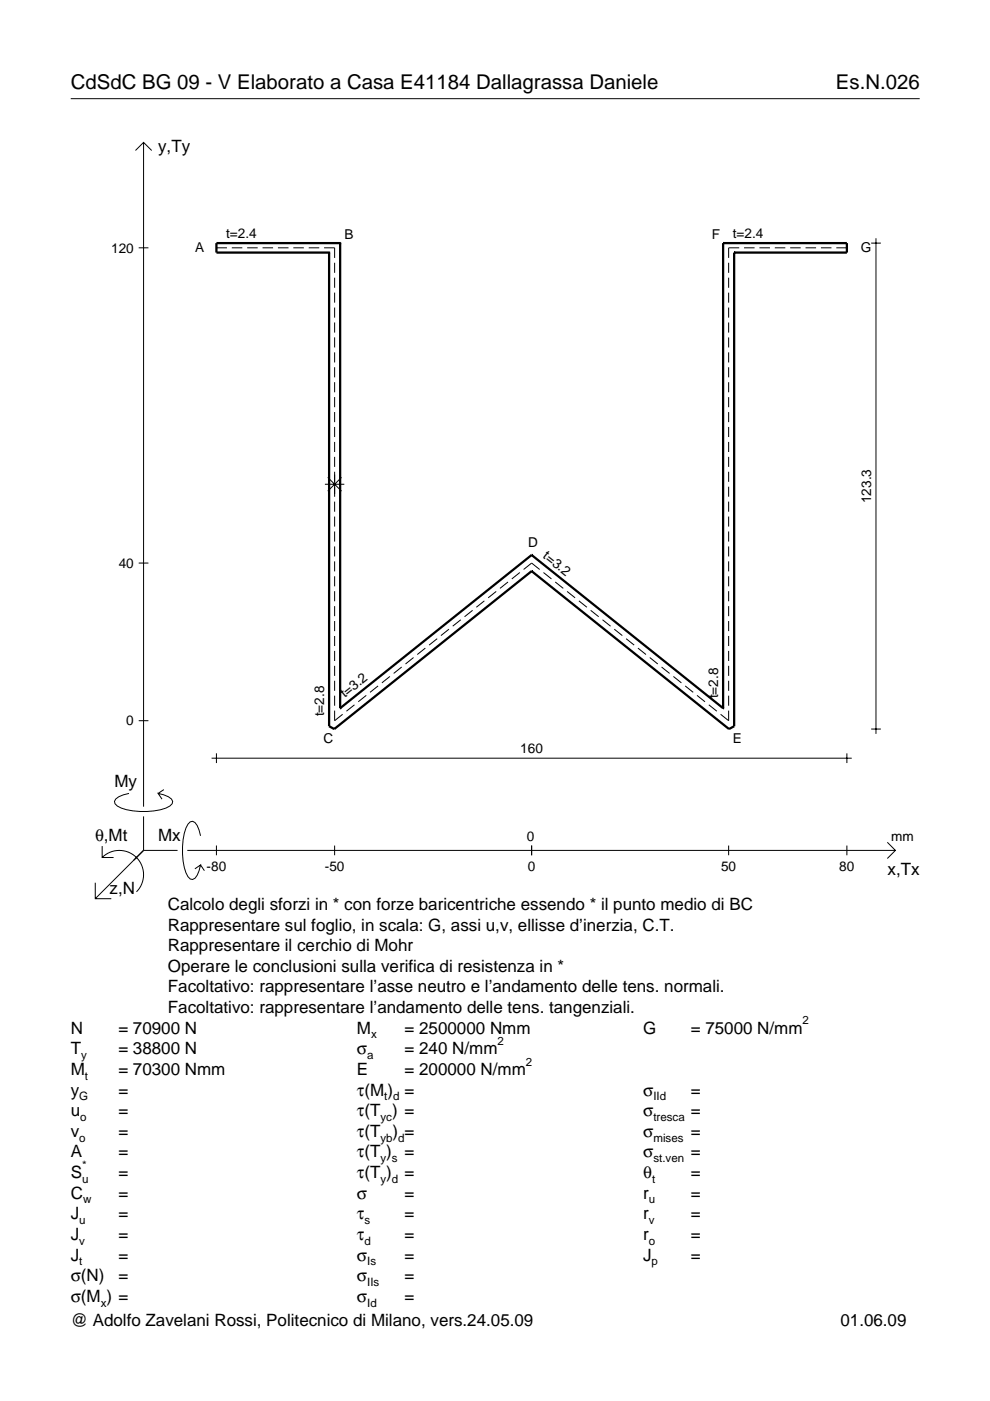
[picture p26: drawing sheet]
<svg xmlns="http://www.w3.org/2000/svg" width="210mm" height="297mm" viewBox="0 0 210 297" stroke-linecap="round" stroke-linejoin="round" font-family="sans-serif">
<defs><g id="words">
<g font-size="4.3">
<text x="15" y="18.9">CdSdC BG 09 - V Elaborato a Casa E41184 Dallagrassa Daniele</text>
<text x="177.2" y="18.9">Es.N.026</text>
</g>
<g font-size="3.6">
<text x="33.5" y="32.3">y,Ty</text>
<text x="24.3" y="166.9">My</text>
<text x="20.1" y="178.2">θ,Mt</text>
<text x="33.5" y="178.2">Mx</text>
<text x="188.2" y="185.5">x,Tx</text>
<text x="23.2" y="189.6">z,N</text>
<text x="35.6" y="192.9">Calcolo degli sforzi in * con forze baricentriche essendo * il punto medio di BC</text>
<text x="35.6" y="197.3">Rappresentare sul foglio, in scala: G, assi u,v, ellisse d’inerzia, C.T.</text>
<text x="35.6" y="201.7">Rappresentare il cerchio di Mohr</text>
<text x="35.6" y="206">Operare le conclusioni sulla verifica di resistenza in *</text>
<text x="35.6" y="210.4">Facoltativo: rappresentare l’asse neutro e l’andamento delle tens. normali.</text>
<text x="35.6" y="214.8">Facoltativo: rappresentare l’andamento delle tens. tangenziali.</text>
<text x="15" y="219.2">N</text>
<text x="25.1" y="219.2">= 70900 N</text>
<text x="75.7" y="219.2">M</text>
<text x="85.8" y="219.2">= 2500000 Nmm</text>
<text x="136.4" y="219.2">G</text>
<text x="146.5" y="219.2">= 75000 N/mm</text>
<text x="15" y="227.9">M</text>
<text x="15" y="223.5">T</text>
<text x="25.1" y="223.5">= 38800 N</text>
<text x="25.1" y="227.9">= 70300 Nmm</text>
<text x="75.7" y="223.5">σ</text>
<text x="75.7" y="227.9">E</text>
<text x="85.8" y="223.5">= 240 N/mm</text>
<text x="85.8" y="227.9">= 200000 N/mm</text>
<text x="15" y="232.3">y</text>
<text x="25.1" y="232.3">=</text>
<text x="75.7" y="232.3">τ(M ) =</text>
<text x="136.4" y="232.3">σ</text>
<text x="146.5" y="232.3">=</text>
<text x="15" y="236.7">u</text>
<text x="25.1" y="236.7">=</text>
<text x="75.7" y="236.7">τ(T ) =</text>
<text x="136.4" y="236.7">σ</text>
<text x="146.5" y="236.7">=</text>
<text x="15" y="241">v</text>
<text x="15" y="245.4">A</text>
<text x="25.1" y="241">=</text>
<text x="25.1" y="245.4">=</text>
<text x="75.7" y="245.4">τ(T )</text>
<text x="75.7" y="241">τ(T</text>
<text x="83.3" y="241">) =</text>
<text x="85.8" y="245.4">=</text>
<text x="136.4" y="241">σ</text>
<text x="136.4" y="245.4">σ</text>
<text x="146.5" y="241">=</text>
<text x="146.5" y="245.4">=</text>
<text x="15" y="249.8">S</text>
<text x="25.1" y="249.8">=</text>
<text x="75.7" y="249.8">τ(T )</text>
<text x="85.8" y="249.8">=</text>
<text x="136.4" y="249.8">θ</text>
<text x="146.5" y="249.8">=</text>
<text x="15" y="254.2">C</text>
<text x="25.1" y="254.2">=</text>
<text x="75.7" y="254.2">σ</text>
<text x="85.8" y="254.2">=</text>
<text x="136.4" y="254.2">r</text>
<text x="146.5" y="254.2">=</text>
<text x="15" y="258.5">J</text>
<text x="15" y="262.9">J</text>
<text x="25.1" y="258.5">=</text>
<text x="25.1" y="262.9">=</text>
<text x="75.7" y="258.5">τ</text>
<text x="75.7" y="262.9">τ</text>
<text x="85.8" y="258.5">=</text>
<text x="85.8" y="262.9">=</text>
<text x="136.4" y="258.5">r</text>
<text x="136.4" y="262.9">r</text>
<text x="146.5" y="258.5">=</text>
<text x="146.5" y="262.9">=</text>
<text x="15" y="267.3">J</text>
<text x="25.1" y="267.3">=</text>
<text x="75.7" y="267.3">σ</text>
<text x="85.8" y="267.3">=</text>
<text x="136.4" y="267.3">J</text>
<text x="146.5" y="267.3">=</text>
<text x="15" y="271.7">σ(N)</text>
<text x="25.1" y="271.7">=</text>
<text x="75.7" y="271.7">σ</text>
<text x="85.8" y="271.7">=</text>
<text x="15" y="281.2">@ Adolfo Zavelani Rossi, Politecnico di Milano, vers.24.05.09</text>
<text x="15" y="276">σ(M ) =</text>
<text x="75.7" y="276">σ</text>
<text x="85.8" y="276">=</text>
<text x="178.2" y="281.2">01.06.09</text>
</g>
<g font-size="2.9">
<text x="23.6" y="53.5">120</text>
<text x="41.4" y="53.4">A</text>
<text x="47.9" y="50.5">t=2.4</text>
<text x="73" y="50.6">B</text>
<text x="150.9" y="50.6">F</text>
<text x="155.4" y="50.5">t=2.4</text>
<text x="182.5" y="53.4">G</text>
<text x="184.7" y="106.7" transform="rotate(-90 184.7 106.7)">123.3</text>
<text x="112" y="116.1">D</text>
<text x="115" y="118.2" transform="rotate(39 115 118.2)">t=3.2</text>
<text x="25.2" y="120.4">40</text>
<text x="73.1" y="148.1" transform="rotate(-39 73.1 148.1)">t=3.2</text>
<text x="152.3" y="148.1" transform="rotate(-90 152.3 148.1)">t=2.8</text>
<text x="26.8" y="153.8">0</text>
<text x="68.7" y="151.9" transform="rotate(-90 68.7 151.9)">t=2.8</text>
<text x="68.6" y="157.6">C</text>
<text x="110.3" y="159.7">160</text>
<text x="155.4" y="157.6">E</text>
<text x="111.7" y="178.2">0</text>
<text x="189" y="178.2">mm</text>
<text x="43.8" y="184.7">-80</text>
<text x="68.9" y="184.7">-50</text>
<text x="111.9" y="184.7">0</text>
<text x="152.9" y="184.7">50</text>
<text x="178" y="184.7">80</text>
</g>
<g font-size="2.4">
<text x="78.7" y="220.2">x</text>
<text x="105.5" y="221.5">2</text>
<text x="170.2" y="217.2">2</text>
<text x="17.2" y="224.5">y</text>
<text x="77.9" y="224.5">a</text>
<text x="111.5" y="225.9">2</text>
<text x="16.8" y="233.3">G</text>
<text x="18" y="228.9">t</text>
<text x="81.5" y="233.3">t d</text>
<text x="138.5" y="233.3">IId</text>
<text x="17" y="237.7">o</text>
<text x="80.7" y="237.7">yc</text>
<text x="138.5" y="237.7">tresca</text>
<text x="16.8" y="242">o</text>
<text x="80.7" y="242">yb d</text>
<text x="138.5" y="242">mises</text>
<text x="17.4" y="250.8">u</text>
<text x="17.4" y="247.8">*</text>
<text x="80.7" y="246.4">y s</text>
<text x="80.7" y="250.8">y d</text>
<text x="138.2" y="250.8">t</text>
<text x="138.5" y="246.4">st.ven</text>
<text x="17.6" y="255.2">w</text>
<text x="137.6" y="255.2">u</text>
<text x="16.8" y="259.5">u</text>
<text x="16.8" y="263.9">v</text>
<text x="77.3" y="259.5">s</text>
<text x="77.3" y="263.9">d</text>
<text x="137.6" y="259.5">v</text>
<text x="137.6" y="263.9">o</text>
<text x="16.8" y="268.3">t</text>
<text x="77.9" y="268.3">Is</text>
<text x="138.2" y="268.3">p</text>
<text x="77.9" y="272.7">IIs</text>
<text x="21.4" y="277">x</text>
<text x="77.9" y="277">Id</text>
</g>
</g></defs>
<g fill="none" stroke="#000" stroke-width=".21">
<path d="M15 20.9h180M28.7 31.9l1.7-1.7 1.8 1.7M30.4 30.2v140.8M29.4 52.5h2.1M45.9 52.5h2.2M49.1 52.5h2.3M52.4 52.5h2.2M55.7 52.5h2.2M58.9 52.5h2.3M62.2 52.5h2.2M65.5 52.5h2.2M68.7 52.5h2.2v2.2"/>
<path d="M70.9 55.7v2.1M70.9 58.9v2.1M154.5 55.7v2.1M154.5 58.9v2.1M156.7 52.5h-2.2v2.2M157.8 52.5h2.2M161 52.5h2.2M164.3 52.5h2.2M167.5 52.5h2.3M170.8 52.5h2.2M174.1 52.5h2.2M177.3 52.5h2.3"/>
<path d="M184.7 51.5h2.1M185.7 50.5v105.1M70.9 62v2.2M70.9 65.2v2.1M70.9 68.4v2.1M70.9 71.5v2.2M70.9 74.7v2.1M70.9 77.9v2.1M154.5 62v2.2M154.5 65.2v2.1M154.5 68.4v2.1M154.5 71.5v2.2"/>
<path d="M154.5 74.7v2.1M154.5 77.9v2.1M70.9 81v2.2M70.9 84.2v2.1M70.9 87.4v2.1M70.9 90.5v2.2M70.9 93.7v2.1M70.9 96.9v2.1M154.5 81v2.2M154.5 84.2v2.1M154.5 87.4v2.1M154.5 90.5v2.2"/>
<path d="M154.5 93.7v2.1M154.5 96.9v2.1M29.4 119.4h2.1M68.9 102.7h4.1M69.5 101.2l2.9 2.9M70.9 100v5.3M70.9 106.4v2.1M70.9 109.5v2.2M70.9 112.7v2.1M70.9 115.9v2.1M70.9 119v2.2M72.4 101.2l-2.9 2.9"/>
<path d="M154.5 100v2.2M154.5 103.2v2.1M154.5 106.4v2.1M154.5 109.5v2.2M154.5 112.7v2.1M154.5 115.9v2.1M154.5 119v2.2M70.9 122.2v2.1M70.9 125.3v2.2M70.9 128.5v2.1M70.9 131.7v2.1M70.9 134.8v2.2"/>
<path d="M70.9 138v2.1M87.7 139.4l-1.7 1.4M90.2 137.4l-1.7 1.4M92.7 135.4l-1.7 1.4M95.2 133.4l-1.7 1.4M97.7 131.4l-1.7 1.4M100.2 129.4l-1.7 1.4M102.7 127.4l-1.7 1.4M105.2 125.4l-1.7 1.4M107.7 123.4l-1.7 1.4M110.2 121.4l-1.7 1.3M111 120.7l1.7-1.3 1.7 1.3"/>
<path d="M115.2 121.4l1.7 1.3M117.7 123.4l1.7 1.4M120.2 125.4l1.7 1.4M122.7 127.4l1.7 1.4M125.2 129.4l1.7 1.4M127.7 131.4l1.7 1.4M130.2 133.4l1.7 1.4M132.8 135.4l1.7 1.4M135.3 137.4l1.7 1.4M137.8 139.4l1.7 1.4M154.5 122.2v2.1M154.5 125.3v2.2"/>
<path d="M154.5 128.5v2.1M154.5 131.7v2.1M154.5 134.8v2.2M154.5 138v2.1M29.4 152.8h2.1M45.9 159.7v2.1M70.9 141.2v2.1M70.9 144.3v2.2M70.9 147.5v2.1M70.9 150.7v2.1l1.7-1.4M75.2 149.4l-1.8 1.4M77.7 147.4l-1.7 1.4"/>
<path d="M80.2 145.4l-1.7 1.4M82.7 143.4l-1.7 1.4M85.2 141.4l-1.7 1.4M140.3 141.4l1.7 1.4M142.8 143.4l1.7 1.4M145.3 145.4l1.7 1.4M147.8 147.4l1.7 1.4M150.3 149.4l1.7 1.4M154.5 141.2v2.1M154.5 144.3v2.2M154.5 147.5v2.1M154.5 150.7v2.1l-1.7-1.4"/>
<path d="M179.6 159.7v2.1M184.7 154.6h2.1M21.7 179.4v2.4h2.4M27.3 168.2a3.6 3.6 0 0 0-3 1.7l.1 .5a5.6 5.6 0 0 0 3.8 1.5 13.4 13.4 0 0 0 7.8-1l.5-.5 .1-.5a3.6 3.6 0 0 0-3.1-1.7l.8 1.2M30.4 173.1v7.2M34.7 167.4l-1.2 .8M42.5 177.2a3.6 3.6 0 0 0-1.7-3.1l-.5 .2a5.7 5.7 0 0 0-1.5 3.7 13.3 13.3 0 0 0 1 7.9l.5 .5 .5 .1a3.6 3.6 0 0 0 1.7-3.1l-1.2 .8M44.9 160.8h135.7M45.9 179.3v2M70.9 179.3v2M112.7 179.3v2M154.5 179.3v2"/>
<path d="M179.6 179.3v2M188.1 178.6l1.7 1.7-1.7 1.7M20.2 187.2v3.3h3.4M21.7 181.8a5.1 5.1 0 0 1 7.2 0 5.1 5.1 0 0 1 0 7.3M30.4 180.3l-10.2 10.2M30.4 180.3h7.2M39.7 180.3h150.1M42.5 183.4l.8 1.2"/>
</g>
<g fill="none" stroke="#000" stroke-width=".48">
<path d="M69.8 53.6h.1M69.8 53.6v100.4l1.1 .6 41.8-33.5M72.1 51.5h.1M72.1 51.5h-26.2v2.1h23.9M72.1 51.5v98.7M153.3 51.5h.1M153.3 51.5h26.3v2.1h-23.9M153.3 51.5v98.7M155.7 53.6h.1M155.7 53.6v100.4l-1.1 .6-41.9-33.5M112.7 117.7h.1M112.7 117.7l-40.6 32.5"/>
<path d="M112.7 117.7l40.6 32.5M112.7 121.1h.1M72.1 150.2h.1M153.3 150.2h.1"/>
</g>
<use href="#words"/>
</svg>
